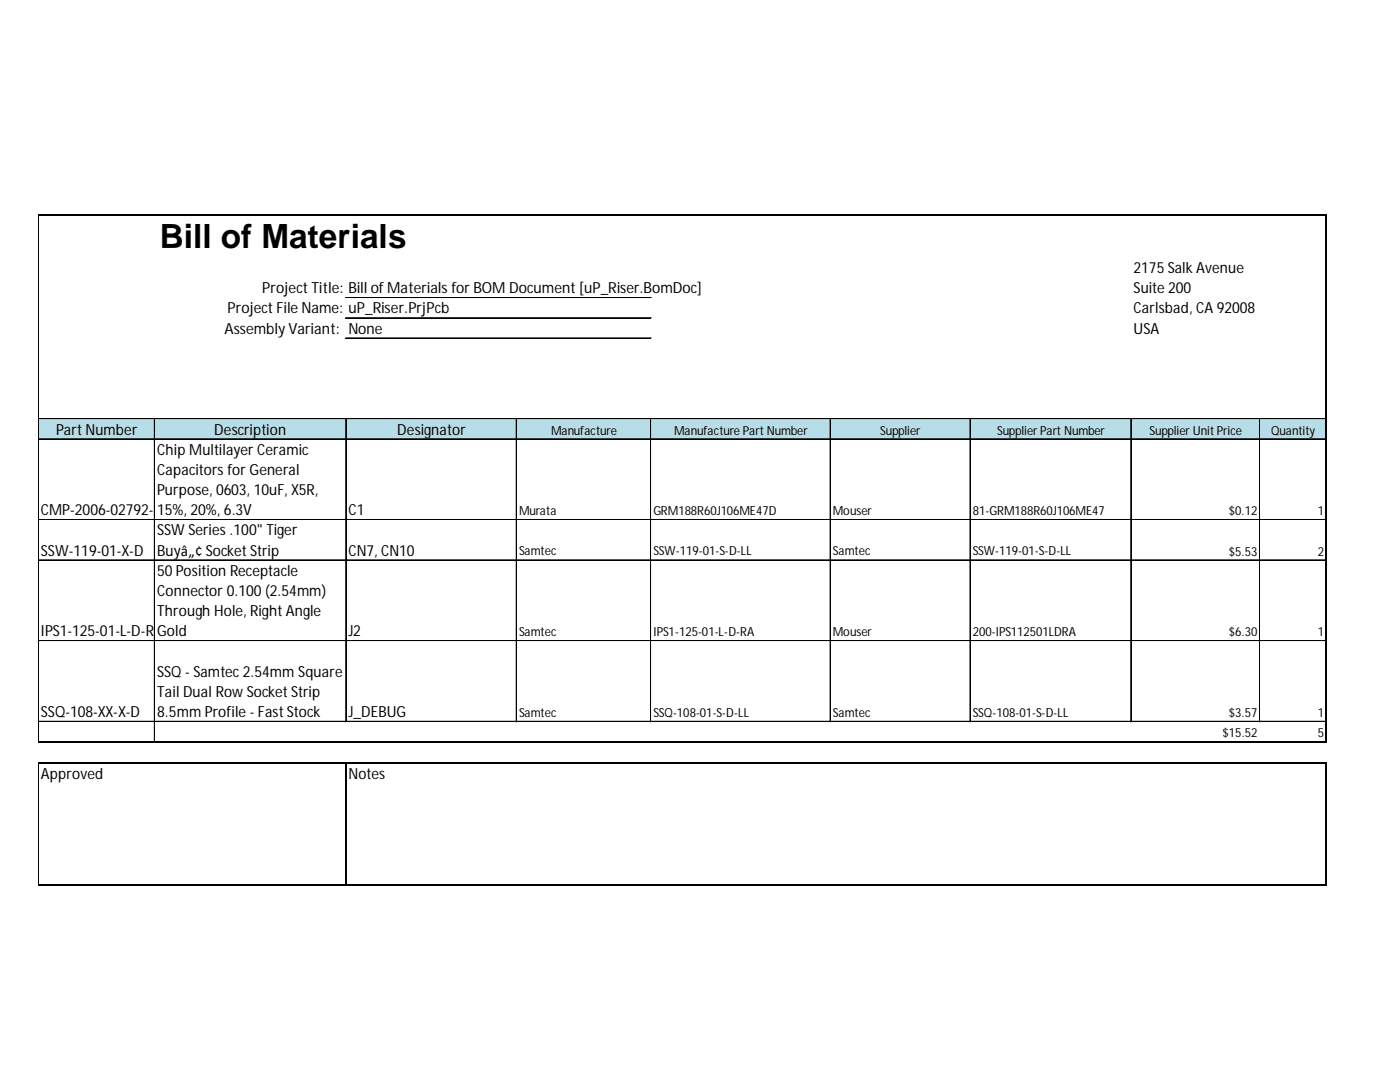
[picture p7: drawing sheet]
<svg xmlns="http://www.w3.org/2000/svg" width="279mm" height="216mm" viewBox="0 0 279 216" stroke-linecap="round" stroke-linejoin="round" font-family="sans-serif">
<defs><g id="words">
<text font-size="6.7" x="31.9" y="49.6">Bill of Materials</text>
<g font-size="3.1">
<text x="52.3" y="58.5">Project Title: Bill of Materials for BOM Document [uP_Riser.BomDoc]</text>
<text x="226.2" y="54.5">2175 Salk Avenue</text>
<text x="226.2" y="58.5">Suite 200</text>
<text x="45.4" y="62.6">Project File Name: uP_Riser.PrjPcb</text>
<text x="226.2" y="62.6">Carlsbad, CA 92008</text>
<text x="44.8" y="66.6">Assembly Variant: None</text>
<text x="226.2" y="66.6">USA</text>
<text x="11.2" y="86.7">Part Number</text>
<text x="42.7" y="86.7">Description</text>
<text x="79.3" y="86.7">Designator</text>
<text x="31.4" y="90.7">Chip Multilayer Ceramic</text>
<text x="31.4" y="94.8">Capacitors for General</text>
<text x="31.4" y="98.8">Purpose, 0603, 10uF, X5R,</text>
<text x="8.2" y="102.8">CMP-2006-02792-215%, 20%, 6.3V</text>
<text x="31.4" y="106.8">SSW Series .100&quot; Tiger</text>
<text x="69.6" y="102.8">C1</text>
<text x="8.2" y="110.9">SSW-119-01-X-D</text>
<text x="31.4" y="110.9">Buyâ„¢ Socket Strip</text>
<text x="69.6" y="110.9">CN7, CN10</text>
<text x="31.4" y="114.9">50 Position Receptacle</text>
<text x="31.4" y="118.9">Connector 0.100 (2.54mm)</text>
<text x="31.4" y="122.9">Through Hole, Right Angle</text>
<text x="8.2" y="127">IPS1-125-01-L-D-RAGold</text>
<text x="69.6" y="127">J2</text>
<text x="31.4" y="135">SSQ - Samtec 2.54mm Square</text>
<text x="8.2" y="143.1">SSQ-108-XX-X-D</text>
<text x="31.4" y="139.1">Tail Dual Row Socket Strip</text>
<text x="31.4" y="143.1">8.5mm Profile - Fast Stock</text>
<text x="69.6" y="143.1">J_DEBUG</text>
<text x="8.2" y="155.4">Approved</text>
<text x="69.6" y="155.4">Notes</text>
</g>
<g font-size="2.5">
<text x="110" y="86.7">Manufacture</text>
<text x="134.6" y="86.7">Manufacture Part Number</text>
<text x="175.7" y="86.7">Supplier</text>
<text x="199" y="86.7">Supplier Part Number</text>
<text x="229.4" y="86.7">Supplier Unit Price</text>
<text x="253.7" y="86.7">Quantity</text>
<text x="103.6" y="102.7">Murata</text>
<text x="130.4" y="102.7">GRM188R60J106ME47D</text>
<text x="166.2" y="102.7">Mouser</text>
<text x="194.1" y="102.7">81-GRM188R60J106ME47</text>
<text x="245.2" y="102.8">$0.12</text>
<text x="263" y="102.8">1</text>
<text x="103.6" y="110.8">Samtec</text>
<text x="130.4" y="110.8">SSW-119-01-S-D-LL</text>
<text x="166.2" y="110.8">Samtec</text>
<text x="194.1" y="110.8">SSW-119-01-S-D-LL</text>
<text x="245.2" y="110.9">$5.53</text>
<text x="263" y="110.9">2</text>
<text x="103.6" y="126.9">Samtec</text>
<text x="130.4" y="126.9">IPS1-125-01-L-D-RA</text>
<text x="166.2" y="126.9">Mouser</text>
<text x="194.1" y="126.9">200-IPS112501LDRA</text>
<text x="245.2" y="127">$6.30</text>
<text x="263" y="127">1</text>
<text x="103.6" y="143">Samtec</text>
<text x="130.4" y="143">SSQ-108-01-S-D-LL</text>
<text x="166.2" y="143">Samtec</text>
<text x="194.1" y="143">SSQ-108-01-S-D-LL</text>
<text x="245.2" y="143.1">$3.57</text>
<text x="263" y="143.1">1</text>
<text x="244" y="147.1">$15.52</text>
<text x="263" y="147.1">5</text>
</g>
</g></defs>
<path d="M7.7 83.5h257.1v4.2h-257.1z" fill="#b7dee8"/>
<g fill="none" stroke="#000" stroke-width=".2">
<path d="M7.7 42.8v105.4M69 59.4h61M69 63.4h61M69 63.5h61M69 67.4h61M69 67.5h61M7.7 83.5h256.9M7.7 83.6h256.9M7.7 87.6h256.9M30.8 83.7v64.2M30.9 83.7v64.2M69 83.7v60.4"/>
<path d="M69.1 83.7v60.4M103 83.7v60.4M103.1 83.7v60.4M129.8 83.7v60.4M129.9 83.7v60.4M165.7 83.7v60.4M193.6 83.7v60.4M193.7 83.7v60.4M225.7 83.7v60.4M251.4 83.7v60.4M7.7 103.7h256.9M7.7 111.7h256.9"/>
<path d="M7.7 111.8h256.9M7.7 127.8h256.9M7.7 127.9h256.9M7.7 152.1v24.6M7.7 143.9h256.9M7.7 144h256.9"/>
</g>
<path d="M7.7 43h257.1M264.7 43.1v105.1M7.7 148.1h257.1M7.7 152.3h257.1M69 152.4v24.3M264.7 152.4v24.3M7.7 176.6h257.1" fill="none" stroke="#000" stroke-width=".28"/>
<use href="#words"/>
</svg>
